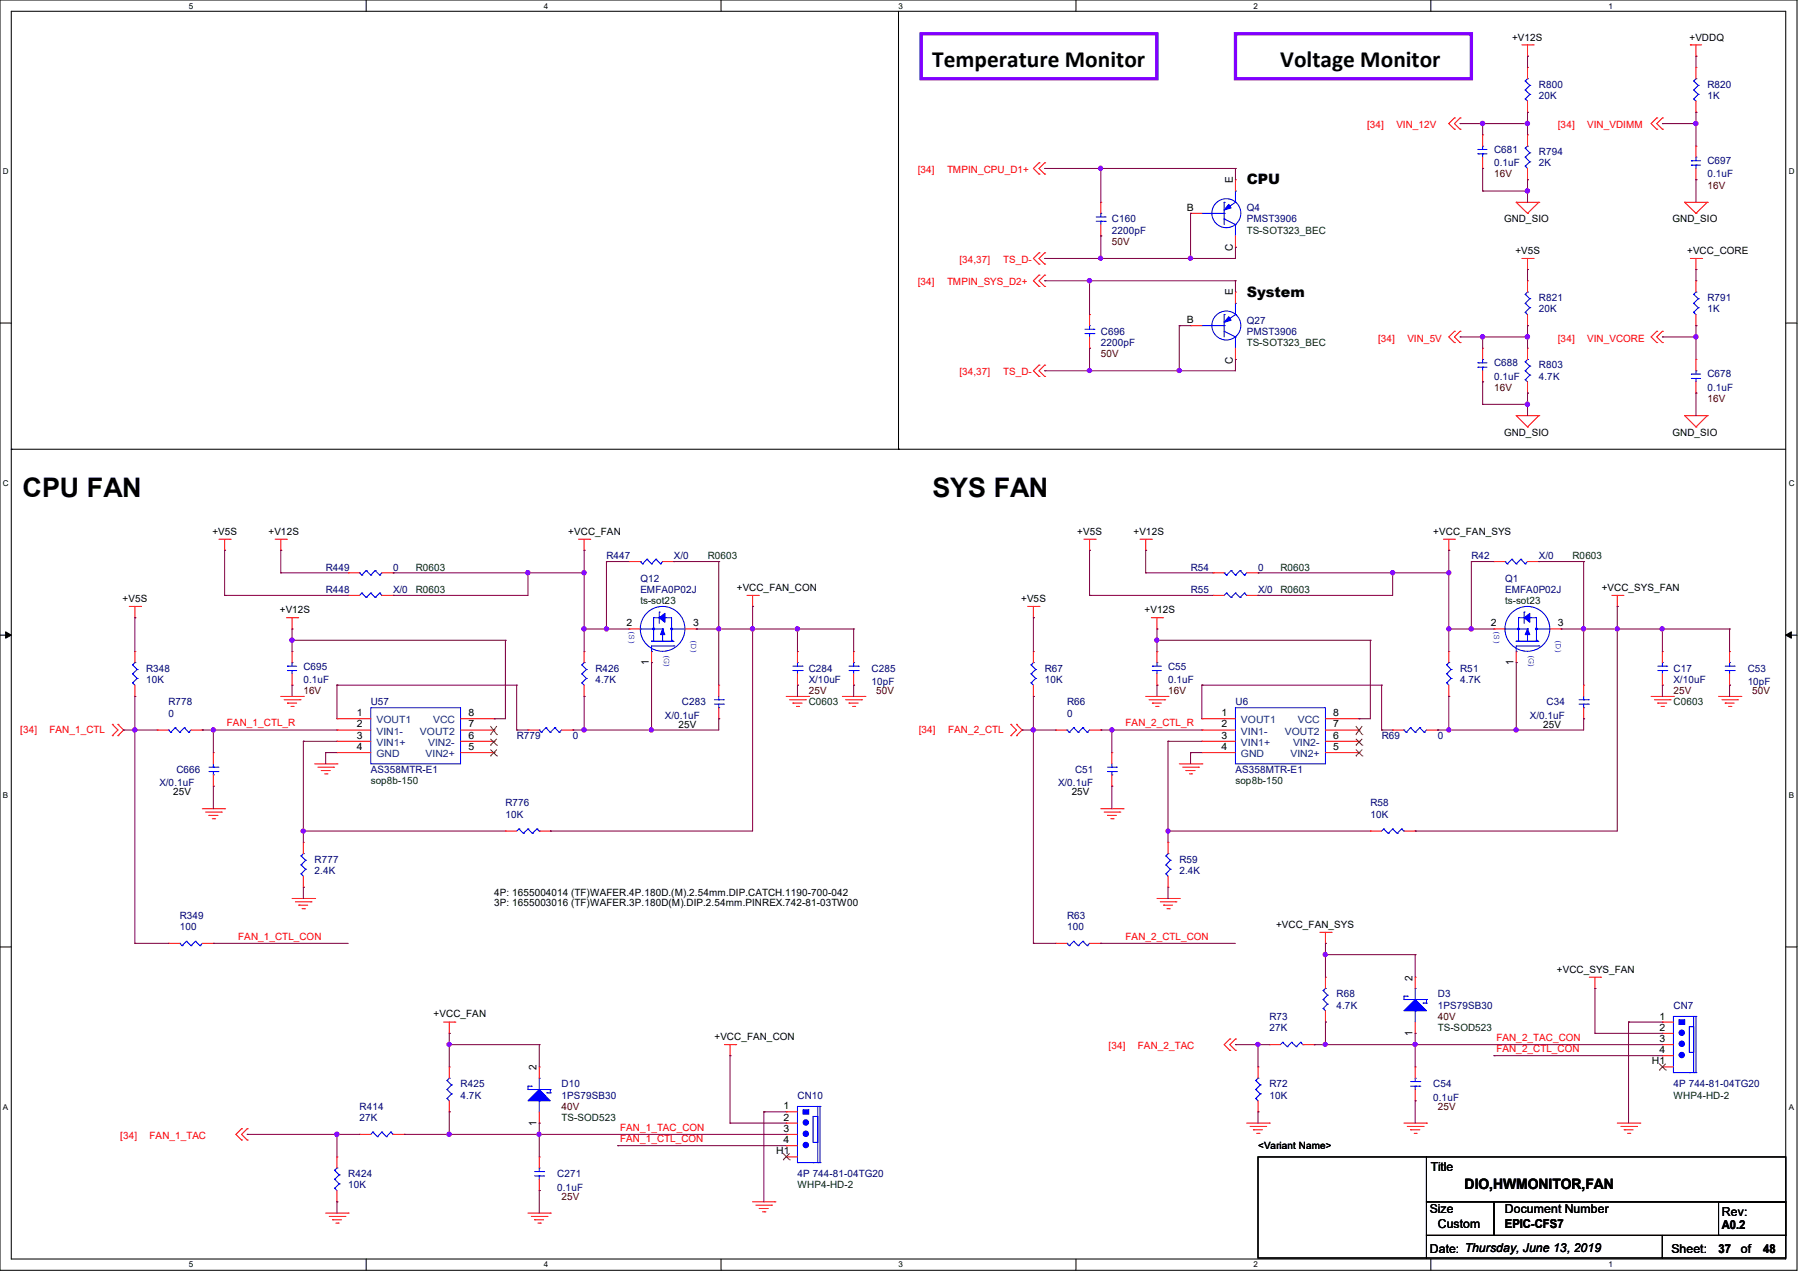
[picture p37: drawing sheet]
<svg xmlns="http://www.w3.org/2000/svg" width="297mm" height="210mm" viewBox="0 0 297 210" stroke-linecap="round" stroke-linejoin="round" font-family="sans-serif">
<defs><g id="words">
<g font-size="4.4">
<text x="3.7" y="82">CPU FAN</text>
<text x="153.9" y="82">SYS FAN</text>
</g>
<g font-size="3.9">
<text x="153.9" y="11.1">Temperature Monitor</text>
<text x="211.4" y="11.1">Voltage Monitor</text>
</g>
<g font-size="2.4">
<text x="205.8" y="30.4">CPU</text>
<text x="205.8" y="49">System</text>
<text x="241.8" y="196.3">DIO,HWMONITOR,FAN</text>
</g>
<g font-size="2">
<text x="236.2" y="193.3">Title</text>
<text x="236" y="200.3">Size</text>
<text x="237.4" y="202.7">Custom</text>
<text x="248.4" y="202.7">EPIC-CFS7</text>
<text x="248.5" y="200.3">Document Number</text>
<text x="284.3" y="202.9">A0.2</text>
<text x="284.3" y="200.7">Rev:</text>
<text x="236" y="206.8">Date: Thursday, June 13, 2019</text>
<text x="275.9" y="206.8">Sheet:</text>
<text x="283.7" y="206.8">37</text>
<text x="287.4" y="206.8">of</text>
<text x="291.1" y="206.8">48</text>
</g>
<g font-size="1.7">
<text x="249.6" y="6.7">+V12S</text>
<text x="278.9" y="6.7">+VDDQ</text>
<text x="195.9" y="34.8">B</text>
<text x="203.5" y="30.2" transform="rotate(-90 203.5 30.2)">E</text>
<text x="203.5" y="41.5" transform="rotate(-90 203.5 41.5)">C</text>
<text x="248.3" y="36.7">GND_SIO</text>
<text x="250.2" y="41.9">+V5S</text>
<text x="276.1" y="36.7">GND_SIO</text>
<text x="278.5" y="41.9">+VCC_CORE</text>
<text x="195.9" y="53.3">B</text>
<text x="203.5" y="48.8" transform="rotate(-90 203.5 48.8)">E</text>
<text x="203.5" y="60" transform="rotate(-90 203.5 60)">C</text>
<text x="248.3" y="72">GND_SIO</text>
<text x="276.1" y="72">GND_SIO</text>
<text x="35.1" y="88.3">+V5S</text>
<text x="44.3" y="88.3">+V12S</text>
<text x="93.8" y="88.3">+VCC_FAN</text>
<text x="177.9" y="88.3">+V5S</text>
<text x="187.1" y="88.3">+V12S</text>
<text x="236.6" y="88.3">+VCC_FAN_SYS</text>
<text x="20.2" y="99.4">+V5S</text>
<text x="46.2" y="101.3">+V12S</text>
<text x="121.6" y="97.5">+VCC_FAN_CON</text>
<text x="168.6" y="99.4">+V5S</text>
<text x="189" y="101.3">+V12S</text>
<text x="264.4" y="97.5">+VCC_SYS_FAN</text>
<text x="103.4" y="103.4">2</text>
<text x="114.4" y="103.4">3</text>
<text x="246.1" y="103.4">2</text>
<text x="257.2" y="103.4">3</text>
<text x="107.1" y="109.9" transform="rotate(-90 107.1 109.9)">1</text>
<text x="249.9" y="109.9" transform="rotate(-90 249.9 109.9)">1</text>
<text x="58.9" y="118.2">1</text>
<text x="77.3" y="118.2">8</text>
<text x="201.7" y="118.2">1</text>
<text x="220.1" y="118.2">8</text>
<text x="58.9" y="120.1">2</text>
<text x="58.9" y="122">3</text>
<text x="58.9" y="123.8">4</text>
<text x="77.3" y="123.8">5</text>
<text x="77.3" y="122">6</text>
<text x="77.3" y="120.1">7</text>
<text x="112" y="120.1">25V</text>
<text x="201.7" y="120.1">2</text>
<text x="201.7" y="122">3</text>
<text x="201.7" y="123.8">4</text>
<text x="220.1" y="123.8">5</text>
<text x="220.1" y="122">6</text>
<text x="220.1" y="120.1">7</text>
<text x="254.8" y="120.1">25V</text>
<text x="28.6" y="131.3">25V</text>
<text x="176.9" y="131.3">25V</text>
<text x="81.6" y="148">4P: 1655004014 (TF)WAFER.4P.180D.(M).2.54mm.DIP.CATCH.1190-700-042</text>
<text x="81.6" y="149.6">3P: 1655003016 (TF)WAFER.3P.180D(M).DIP.2.54mm.PINREX.742-81-03TW00</text>
<text x="210.7" y="153.2">+VCC_FAN_SYS</text>
<text x="233.2" y="161.9" transform="rotate(-90 233.2 161.9)">2</text>
<text x="257" y="160.6">+VCC_SYS_FAN</text>
<text x="71.6" y="168">+VCC_FAN</text>
<text x="118" y="171.7">+VCC_FAN_CON</text>
<text x="233.2" y="171" transform="rotate(-90 233.2 171)">1</text>
<text x="274" y="168.3">1</text>
<text x="274" y="170.2">2</text>
<text x="274" y="172">3</text>
<text x="274" y="173.9">4</text>
<text x="88.6" y="176.7" transform="rotate(-90 88.6 176.7)">2</text>
<text x="272.7" y="175.7">H1</text>
<text x="88.6" y="185.8" transform="rotate(-90 88.6 185.8)">1</text>
<text x="129.4" y="183.1">1</text>
<text x="129.4" y="185">2</text>
<text x="128.1" y="190.6">H1</text>
<text x="129.4" y="186.9">3</text>
<text x="129.4" y="188.7">4</text>
<text x="207.7" y="189.7">&lt;Variant Name&gt;</text>
</g>
<g font-size="1.7" fill="#000080">
<text x="254.1" y="14.5">R800</text>
<text x="254.1" y="16.3">20K</text>
<text x="281.9" y="14.5">R820</text>
<text x="281.9" y="16.3">1K</text>
<text x="246.7" y="25.2">C681</text>
<text x="246.7" y="27.4">0.1uF</text>
<text x="254.1" y="25.6">R794</text>
<text x="254.1" y="27.4">2K</text>
<text x="281.9" y="27.1">C697</text>
<text x="281.9" y="29.3">0.1uF</text>
<text x="205.8" y="34.9">Q4</text>
<text x="183.6" y="36.7">C160</text>
<text x="183.6" y="38.6">2200pF</text>
<text x="205.8" y="36.7">PMST3906</text>
<text x="205.8" y="53.4">Q27</text>
<text x="254.1" y="49.7">R821</text>
<text x="254.1" y="51.6">20K</text>
<text x="281.9" y="49.7">R791</text>
<text x="281.9" y="51.6">1K</text>
<text x="181.8" y="55.2">C696</text>
<text x="181.8" y="57.1">2200pF</text>
<text x="205.8" y="55.2">PMST3906</text>
<text x="246.7" y="60.5">C688</text>
<text x="246.7" y="62.7">0.1uF</text>
<text x="254.1" y="60.8">R803</text>
<text x="254.1" y="62.7">4.7K</text>
<text x="281.9" y="62.3">C678</text>
<text x="281.9" y="64.5">0.1uF</text>
<text x="53.8" y="94.2">R449</text>
<text x="64.9" y="94.2">0</text>
<text x="100.1" y="92.3">R447</text>
<text x="111.3" y="92.3">X/0</text>
<text x="196.6" y="94.2">R54</text>
<text x="207.7" y="94.2">0</text>
<text x="242.9" y="92.3">R42</text>
<text x="254.1" y="92.3">X/0</text>
<text x="53.8" y="97.9">R448</text>
<text x="64.9" y="97.9">X/0</text>
<text x="105.7" y="96.1">Q12</text>
<text x="105.7" y="97.9">EMFA0P02J</text>
<text x="196.6" y="97.9">R55</text>
<text x="207.7" y="97.9">X/0</text>
<text x="248.5" y="96.1">Q1</text>
<text x="248.5" y="97.9">EMFA0P02J</text>
<text x="24.1" y="110.9">R348</text>
<text x="24.1" y="112.7">10K</text>
<text x="50.1" y="110.5">C695</text>
<text x="50.1" y="112.7">0.1uF</text>
<text x="98.3" y="110.9">R426</text>
<text x="98.3" y="112.7">4.7K</text>
<text x="133.5" y="110.9">C284</text>
<text x="133.5" y="112.7">X/10uF</text>
<text x="143.9" y="110.9">C285</text>
<text x="143.9" y="113.1">10pF</text>
<text x="172.5" y="110.9">R67</text>
<text x="172.5" y="112.7">10K</text>
<text x="192.8" y="110.5">C55</text>
<text x="192.8" y="112.7">0.1uF</text>
<text x="241.1" y="110.9">R51</text>
<text x="241.1" y="112.7">4.7K</text>
<text x="276.3" y="110.9">C17</text>
<text x="276.3" y="112.7">X/10uF</text>
<text x="288.5" y="110.9">C53</text>
<text x="288.5" y="113.1">10pF</text>
<text x="27.8" y="116.5">R778</text>
<text x="27.8" y="118.3">0</text>
<text x="61.2" y="116.5">U57</text>
<text x="109.8" y="118.7">X/0.1uF</text>
<text x="112.6" y="116.5">C283</text>
<text x="176.2" y="116.5">R66</text>
<text x="176.2" y="118.3">0</text>
<text x="204" y="116.5">U6</text>
<text x="252.6" y="118.7">X/0.1uF</text>
<text x="255.3" y="116.5">C34</text>
<text x="85.3" y="122">R779</text>
<text x="94.6" y="122">0</text>
<text x="228.1" y="122">R69</text>
<text x="237.4" y="122">0</text>
<text x="26.3" y="129.8">X/0.1uF</text>
<text x="29.1" y="127.6">C666</text>
<text x="61.2" y="127.6">AS358MTR-E1</text>
<text x="174.7" y="129.8">X/0.1uF</text>
<text x="177.5" y="127.6">C51</text>
<text x="204" y="127.6">AS358MTR-E1</text>
<text x="83.4" y="133.1">R776</text>
<text x="83.4" y="135">10K</text>
<text x="226.2" y="133.1">R58</text>
<text x="226.2" y="135">10K</text>
<text x="51.9" y="142.4">R777</text>
<text x="194.7" y="142.4">R59</text>
<text x="51.9" y="144.3">2.4K</text>
<text x="194.7" y="144.3">2.4K</text>
<text x="29.7" y="151.7">R349</text>
<text x="29.7" y="153.5">100</text>
<text x="176.2" y="151.7">R63</text>
<text x="176.2" y="153.5">100</text>
<text x="220.7" y="164.7">R68</text>
<text x="220.7" y="166.5">4.7K</text>
<text x="237.4" y="164.7">D3</text>
<text x="237.4" y="166.5">1PS79SB30</text>
<text x="276.3" y="166.5">CN7</text>
<text x="209.6" y="168.4">R73</text>
<text x="209.6" y="170.2">27K</text>
<text x="76" y="179.5">R425</text>
<text x="92.7" y="179.5">D10</text>
<text x="209.6" y="179.5">R72</text>
<text x="236.6" y="179.5">C54</text>
<text x="276.3" y="179.5">4P 744-81-04TG20</text>
<text x="59.4" y="183.2">R414</text>
<text x="59.4" y="185">27K</text>
<text x="76" y="181.4">4.7K</text>
<text x="92.7" y="181.4">1PS79SB30</text>
<text x="131.7" y="181.4">CN10</text>
<text x="209.6" y="181.4">10K</text>
<text x="236.6" y="181.7">0.1uF</text>
<text x="57.5" y="194.3">R424</text>
<text x="57.5" y="196.2">10K</text>
<text x="92" y="194.3">C271</text>
<text x="92" y="196.6">0.1uF</text>
<text x="131.7" y="194.3">4P 744-81-04TG20</text>
</g>
<g font-size="1.7" fill="#f00">
<text x="225.7" y="21.1">[34]</text>
<text x="230.5" y="21.1">VIN_12V</text>
<text x="257.2" y="21.1">[34]</text>
<text x="262" y="21.1">VIN_VDIMM</text>
<text x="151.5" y="28.6">[34]</text>
<text x="156.4" y="28.6">TMPIN_CPU_D1+</text>
<text x="151.5" y="47.1">[34]</text>
<text x="156.4" y="47.1">TMPIN_SYS_D2+</text>
<text x="158.4" y="43.4">[34,37]</text>
<text x="165.6" y="43.4">TS_D-</text>
<text x="227.5" y="56.4">[34]</text>
<text x="232.3" y="56.4">VIN_5V</text>
<text x="257.2" y="56.4">[34]</text>
<text x="262" y="56.4">VIN_VCORE</text>
<text x="158.4" y="61.9">[34,37]</text>
<text x="165.6" y="61.9">TS_D-</text>
<text x="37.5" y="119.9">FAN_1_CTL_R</text>
<text x="185.8" y="119.9">FAN_2_CTL_R</text>
<text x="3.3" y="121.1">[34]</text>
<text x="8.2" y="121.1">FAN_1_CTL</text>
<text x="151.7" y="121.1">[34]</text>
<text x="156.5" y="121.1">FAN_2_CTL</text>
<text x="39.3" y="155.2">FAN_1_CTL_CON</text>
<text x="185.8" y="155.2">FAN_2_CTL_CON</text>
<text x="183" y="173.2">[34]</text>
<text x="187.8" y="173.2">FAN_2_TAC</text>
<text x="247" y="171.9">FAN_2_TAC_CON</text>
<text x="247" y="173.7">FAN_2_CTL_CON</text>
<text x="19.9" y="188">[34]</text>
<text x="24.7" y="188">FAN_1_TAC</text>
<text x="102.4" y="186.7">FAN_1_TAC_CON</text>
<text x="102.4" y="188.6">FAN_1_CTL_CON</text>
</g>
<g font-size="1.7" fill="#400000">
<text x="246.7" y="29.3">16V</text>
<text x="281.9" y="31.2">16V</text>
<text x="183.6" y="40.4">50V</text>
<text x="181.8" y="59">50V</text>
<text x="246.7" y="64.5">16V</text>
<text x="281.9" y="66.4">16V</text>
<text x="50.1" y="114.6">16V</text>
<text x="133.5" y="114.6">25V</text>
<text x="144.7" y="114.6">50V</text>
<text x="192.8" y="114.6">16V</text>
<text x="276.3" y="114.6">25V</text>
<text x="289.3" y="114.6">50V</text>
<text x="237.4" y="168.4">40V</text>
<text x="92.7" y="183.2">40V</text>
<text x="237.4" y="183.2">25V</text>
<text x="92.7" y="198">25V</text>
</g>
<g font-size="1.7" fill="#004000">
<text x="205.8" y="38.6">TS-SOT323_BEC</text>
<text x="205.8" y="57.1">TS-SOT323_BEC</text>
<text x="68.6" y="94.2">R0603</text>
<text x="116.9" y="92.3">R0603</text>
<text x="211.4" y="94.2">R0603</text>
<text x="259.6" y="92.3">R0603</text>
<text x="68.6" y="97.9">R0603</text>
<text x="105.7" y="99.8">ts-sot23</text>
<text x="211.4" y="97.9">R0603</text>
<text x="248.5" y="99.8">ts-sot23</text>
<text x="133.5" y="116.5">C0603</text>
<text x="276.3" y="116.5">C0603</text>
<text x="61.2" y="129.4">sop8b-150</text>
<text x="204" y="129.4">sop8b-150</text>
<text x="237.4" y="170.2">TS-SOD523</text>
<text x="92.7" y="185">TS-SOD523</text>
<text x="276.3" y="181.4">WHP4-HD-2</text>
<text x="131.7" y="196.2">WHP4-HD-2</text>
</g>
<g font-size="1.7" fill="#004080">
<text x="62.1" y="119.4">VOUT1</text>
<text x="71.5" y="119.4">VCC</text>
<text x="204.9" y="119.4">VOUT1</text>
<text x="214.3" y="119.4">VCC</text>
<text x="62.1" y="121.3">VIN1-</text>
<text x="62.1" y="123.1">VIN1+</text>
<text x="62.1" y="125">GND</text>
<text x="69.3" y="121.3">VOUT2</text>
<text x="70.3" y="125">VIN2+</text>
<text x="70.7" y="123.1">VIN2-</text>
<text x="204.9" y="121.3">VIN1-</text>
<text x="204.9" y="123.1">VIN1+</text>
<text x="204.9" y="125">GND</text>
<text x="212.1" y="121.3">VOUT2</text>
<text x="213" y="125">VIN2+</text>
<text x="213.5" y="123.1">VIN2-</text>
</g>
<g font-size="1.5" fill="#00f">
<text x="103.9" y="103.8" transform="rotate(90 103.9 103.8)">(S)</text>
<text x="109.6" y="107.7" transform="rotate(90 109.6 107.7)">(G)</text>
<text x="114.1" y="105.3" transform="rotate(90 114.1 105.3)">(D)</text>
<text x="246.7" y="103.8" transform="rotate(90 246.7 103.8)">(S)</text>
<text x="252.4" y="107.7" transform="rotate(90 252.4 107.7)">(G)</text>
<text x="256.9" y="105.3" transform="rotate(90 256.9 105.3)">(D)</text>
</g>
<g font-size="1.3">
<text x="31.2" y="1.4">5</text>
<text x="89.8" y="1.4">4</text>
<text x="148.4" y="1.4">3</text>
<text x="207" y="1.4">2</text>
<text x="265.5" y="1.4">1</text>
<text x=".5" y="28.8">D</text>
<text x="295.3" y="28.8">D</text>
<text x=".5" y="80.3">C</text>
<text x="295.3" y="80.3">C</text>
<text x=".5" y="131.8">B</text>
<text x="295.3" y="131.8">B</text>
<text x=".5" y="183.3">A</text>
<text x="295.3" y="183.3">A</text>
<text x="31.2" y="209.3">5</text>
<text x="89.8" y="209.3">4</text>
<text x="148.4" y="209.3">3</text>
<text x="207" y="209.3">2</text>
<text x="265.5" y="209.3">1</text>
</g>
</g></defs>
<path d="M0 0h296.7v209.7h-296.7zM1.9 1.9h292.9v206h-292.9z" fill="none" stroke="#000" stroke-width=".17"/>
<g fill="#fff">
<path d="M31.2 .2h.7v1.5h-.7z"/>
<path d="M31.2 208.1h.7v1.4h-.7z"/>
</g>
<path d="M60.5 0v1.9M60.5 207.9v1.8" fill="none" stroke="#000" stroke-width=".17"/>
<g fill="#fff">
<path d="M89.7 .2h.8v1.5h-.8z"/>
<path d="M89.7 208.1h.8v1.4h-.8z"/>
</g>
<path d="M119 0v1.9M119 207.9v1.8" fill="none" stroke="#000" stroke-width=".17"/>
<g fill="#fff">
<path d="M148.3 .2h.8v1.5h-.8z"/>
<path d="M148.3 208.1h.8v1.4h-.8z"/>
</g>
<path d="M177.6 0v1.9M177.6 207.9v1.8" fill="none" stroke="#000" stroke-width=".17"/>
<g fill="#fff">
<path d="M206.9 .2h.7v1.5h-.7z"/>
<path d="M206.9 208.1h.7v1.4h-.7z"/>
</g>
<path d="M236.2 0v1.9M236.2 207.9v1.8" fill="none" stroke="#000" stroke-width=".17"/>
<g fill="#fff">
<path d="M265.5 .2h.7v1.5h-.7z"/>
<path d="M265.5 208.1h.7v1.4h-.7z"/>
<path d="M.5 27.6h.9v1.5h-.9z"/>
<path d="M295.3 27.6h.9v1.5h-.9z"/>
<path d="M.5 79.1h.9v1.5h-.9z"/>
<path d="M295.3 79.1h.9v1.5h-.9z"/>
</g>
<path d="M0 53.3h1.9M294.8 53.3h1.9" fill="none" stroke="#000" stroke-width=".17"/>
<g fill="#fff">
<path d="M.5 130.6h.8v1.5h-.8z"/>
<path d="M295.3 130.6h.8v1.5h-.8z"/>
</g>
<path d="M0 104.9h1.9M294.8 104.9h1.9" fill="none" stroke="#000" stroke-width=".17"/>
<path d="M.9 104.3l1 .6-1 .5zM294.8 104.9l.9-.6v1.1z" fill="#000" stroke="#000" stroke-width=".17"/>
<g fill="#fff">
<path d="M.5 182.1h.8v1.5h-.8z"/>
<path d="M295.3 182.1h.8v1.5h-.8z"/>
</g>
<g fill="none" stroke="#000" stroke-width=".17">
<path d="M148.3 1.9v72.3M1.9 74.2h.1M1.9 74.2h292.9M148.3 74.2h.1M0 156.3h1.9M294.8 156.3h1.9M207.7 191h27.8v16.7h-27.8zM235.5 198.4h11.1v5.6h-11.1zM235.5 191h59.3v7.4h-59.3zM246.6 198.4h48.2v5.6h-48.2zM283.7 198.4h11.1v5.6h-11.1zM235.5 204h38.9v3.7h-38.9z"/>
<path d="M274.4 204h20.4v3.7h-20.4z"/>
</g>
<path d="M152.1 5.6h38.9v7.4h-38.9zM204 5.6h38.9v7.4h-38.9z" fill="none" stroke="#8000ff" stroke-width=".55"/>
<g fill="none" stroke="#f00" stroke-width=".17">
<path d="M240.1 19.5h.1M240.1 19.5l-.9 .9 .9 .9M241 19.5h.1M241 19.5l-.9 .9 .9 .9M251.2 7.4h1.9M252.2 9.3h.1M252.2 18.5h.1M252.2 11.1h.1M252.2 7.4v1.9M252.2 11.1v1.9M252.2 16.7v1.8M253.1 7.4h.1"/>
<path d="M273.5 19.5h.1M273.5 19.5l-.9 .9 .9 .9M274.4 19.5h.1M274.4 19.5l-.9 .9 .9 .9M279.1 7.4h.1M279.1 7.4h1.8M280 9.3h.1M280 18.5h.1M280 11.1h.1M280 7.4v1.9M280 11.1v1.9M280 16.7v1.8"/>
<path d="M171.5 26.9h.1M171.5 28.7h.1M171.5 26.9l-.9 .9 .9 .9M172.5 26.9h.1M172.5 28.7h.1M172.5 26.9l-1 .9 1 .9M181.7 38.9h.1M181.7 33.4h.1M181.7 33.4v1.8M181.7 37.1v1.8M196.6 35.2h.1M196.6 35.2h1.8"/>
<path d="M204 29.7h.1M204 29.7v1.8M204 38.9v1.9M240.1 21.3h.1M241 21.3h.1M244.8 27.8h.1M244.8 22.3h.1M244.8 22.3v1.8M244.8 26v1.8M250.3 33.4h.1M250.3 33.4h3.7M250.3 33.4l1.9 1.8"/>
<path d="M252.2 35.2h.1M252.2 29.7h.1M252.2 22.3h.1M252.2 22.3v1.8M252.2 27.8v1.9M254 33.4h.1M254 33.4l-1.8 1.8M273.5 21.3h.1M274.4 21.3h.1M278.1 33.4h.1M278.1 33.4h3.8M278.1 33.4l1.9 1.8"/>
<path d="M280 35.2h.1M280 29.7h.1M280 24.1h.1M280 24.1v1.9M280 27.8v1.9M281.9 33.4h.1M281.9 33.4l-1.9 1.8M171.5 45.4h.1M171.5 47.3h.1M171.5 41.7h.1M171.5 43.6h.1M171.5 45.4l-.9 1 .9 .9"/>
<path d="M171.5 41.7l-.9 1 .9 .9M172.5 45.4h.1M172.5 47.3h.1M172.5 41.7h.1M172.5 43.6h.1M172.5 45.4l-1 1 1 .9M172.5 41.7l-1 1 1 .9M179.9 57.5h.1M179.9 51.9h.1M179.9 51.9v1.9M179.9 55.6v1.9M196.6 53.8h.1"/>
<path d="M196.6 53.8h1.8M204 59.4h.1M204 48.2h.1M204 40.8h.1M204 48.2v1.9M204 57.5v1.9M240.1 54.7h.1M240.1 56.6h.1M240.1 54.7l-.9 .9 .9 1M241 54.7h.1M241 56.6h.1M241 54.7l-.9 .9 .9 1"/>
<path d="M244.8 57.5h.1M244.8 57.5v1.9M251.2 42.7h1.9M252.2 44.5h.1M252.2 53.8h.1M252.2 46.4h.1M252.2 57.5h.1M252.2 42.7v1.8M252.2 46.4v1.8M252.2 51.9v1.9M252.2 57.5v1.9M253.1 42.7h.1"/>
<path d="M273.5 54.7h.1M273.5 56.6h.1M273.5 54.7l-.9 .9 .9 1M274.4 54.7h.1M274.4 56.6h.1M274.4 54.7l-.9 .9 .9 1M279.1 42.7h1.8M280 44.5h.1M280 53.8h.1M280 46.4h.1M280 59.4h.1M280 42.7v1.8"/>
<path d="M280 46.4v1.8M280 51.9v1.9M280 59.4v1.8M280.9 42.7h.1M171.5 60.3h.1M171.5 62.1h.1M171.5 60.3l-.9 .9 .9 .9M172.5 60.3h.1M172.5 62.1h.1M172.5 60.3l-1 .9 1 .9M244.8 63h.1M244.8 61.2v1.8"/>
<path d="M250.3 68.6h.1M250.3 68.6h3.7M250.3 68.6l1.9 1.9M252.2 70.5h.1M252.2 64.9h.1M252.2 63v1.9M254 68.6h.1M254 68.6l-1.8 1.9M278.1 68.6h.1M278.1 68.6h3.8M278.1 68.6l1.9 1.9M280 70.5h.1"/>
<path d="M280 64.9h.1M280 63v1.9M281.9 68.6h.1M281.9 68.6l-1.9 1.9M36.2 89h1.8M37.1 90.8h.1M37.1 89v1.8M38 89h.1M45.4 89h1.9M46.4 90.8h.1M46.4 89v1.8M47.3 89h.1"/>
<path d="M57.5 98.3h.1M57.5 94.6h.1M57.5 98.3h1.9M57.5 94.6h1.9M63 98.3h1.9M63 94.6h1.9M64.9 98.3h.1M64.9 94.6h.1M95.5 89h1.9M96.4 90.8h.1M96.4 89v1.8M97.4 89h.1"/>
<path d="M103.8 92.7h.1M103.8 92.7h1.9M109.4 92.7h1.9M111.3 92.7h.1M123.3 98.3h1.9M124.2 98.3v1.8M125.2 98.3h.1M178.9 89h1.9M179.9 90.8h.1M179.9 89v1.8M180.8 89h.1M188.2 89h1.9"/>
<path d="M189.1 90.8h.1M189.1 89v1.8M190.1 89h.1M200.3 98.3h.1M200.3 94.6h.1M200.3 98.3h1.8M200.3 94.6h1.8M205.8 98.3h1.9M205.8 94.6h1.9M207.7 98.3h.1M207.7 94.6h.1M238.3 89h1.8"/>
<path d="M239.2 90.8h.1M239.2 89v1.8M240.1 89h.1M246.6 92.7h.1M246.6 92.7h1.9M252.2 92.7h1.8M254 92.7h.1M266.1 98.3h1.8M267 98.3v1.8M267.9 98.3h.1M18.5 119.6h.1M18.5 119.6l1 .9-1 1"/>
<path d="M19.5 119.6h.1M19.5 119.6l.9 .9-.9 1M21.3 100.1h1.9M22.3 102h.1M22.3 115h.1M22.3 107.6h.1M22.3 100.1v1.9M22.3 107.6v1.8M22.3 113.1v1.9M23.2 100.1h.1M46.4 115h3.7M46.9 115.5h2.6"/>
<path d="M47.3 102h1.8M47.5 116.1h.1M47.5 116.1h1.5M48 116.6h.4M48.2 103.8h.1M48.2 113.1h.1M48.2 107.6h.1M48.2 102v1.8M48.2 107.6v1.8M48.2 111.3v1.8M48.4 116.6h.1M49.1 102h.1"/>
<path d="M49.5 115.5h.1M50.1 115h.1M55.6 118.7h.1M55.6 118.7h5.6M76 118.7h5.6M81.6 118.7h.1M96.4 115h.1M96.4 107.6h.1M96.4 107.6v1.8M96.4 113.1v1.9M103.8 103.8h.1M103.8 103.8h1.9"/>
<path d="M107.6 109.4h.1M107.6 107.6v1.8M113.1 103.8h1.9M115 103.8h.1M118.7 113.1h.1M118.7 118.7h.1M118.7 113.1v1.9M118.7 116.8v1.9M124.2 100.1h.1M129.8 115h3.7M130.3 115.5h2.7M130.9 116.1h.1"/>
<path d="M130.9 116.1h1.5M131.5 116.6h.3M131.7 113.1h.1M131.7 107.6h.1M131.7 107.6v1.8M131.7 111.3v1.8M131.8 116.6h.1M133 115.5h.1M133.5 115h.1M139.1 115h3.7M139.6 115.5h2.6M140.2 116.1h.1"/>
<path d="M140.2 116.1h1.5M140.8 116.6h.3M140.9 113.1h.1M140.9 107.6h.1M140.9 107.6v1.8M140.9 111.3v1.8M141.1 116.6h.1M142.2 115.5h.1M142.8 115h.1M166.9 119.6h.1M166.9 119.6l.9 .9-.9 1M167.8 119.6h.1"/>
<path d="M167.8 119.6l.9 .9-.9 1M169.7 100.1h1.8M170.6 102h.1M170.6 115h.1M170.6 107.6h.1M170.6 100.1v1.9M170.6 107.6v1.8M170.6 113.1v1.9M171.5 100.1h.1M189.1 115h3.7M189.7 115.5h2.6M190.1 102h1.8"/>
<path d="M190.2 116.1h.1M190.2 116.1h1.5M190.8 116.6h.4M191 103.8h.1M191 113.1h.1M191 107.6h.1M191 102v1.8M191 107.6v1.8M191 111.3v1.8M191.2 116.6h.1M191.9 102h.1M192.3 115.5h.1"/>
<path d="M192.8 115h.1M198.4 118.7h.1M198.4 118.7h5.6M218.8 118.7h5.6M224.4 118.7h.1M239.2 115h.1M239.2 107.6h.1M239.2 107.6v1.8M239.2 113.1v1.9M246.6 103.8h.1M246.6 103.8h1.9M250.3 109.4h.1"/>
<path d="M250.3 107.6v1.8M255.9 103.8h1.8M257.7 103.8h.1M261.5 113.1h.1M261.5 118.7h.1M261.5 113.1v1.9M261.5 116.8v1.9M267 100.1h.1M272.6 115h3.7M273.1 115.5h2.6M273.7 116.1h.1M273.7 116.1h1.5"/>
<path d="M274.2 116.6h.4M274.4 113.1h.1M274.4 107.6h.1M274.4 107.6v1.8M274.4 111.3v1.8M274.6 116.6h.1M275.7 115.5h.1M276.3 115h.1M283.7 115h3.7M284.3 115.5h2.6M284.8 116.1h.1M284.8 116.1h1.5"/>
<path d="M285.4 116.6h.3M285.5 113.1h.1M285.5 107.6h.1M285.5 107.6v1.8M285.5 111.3v1.8M285.7 116.6h.1M286.9 115.5h.1M287.4 115h.1M18.5 121.5h.1M19.5 121.5h.1M26 120.5h.1M26 120.5h1.8"/>
<path d="M31.5 120.5h1.9M33.4 120.5h.1M33.4 133.5h3.7M34 134.1h2.5M34.5 134.6h.1M34.5 134.6h1.5M35.1 135.2h.3M35.2 124.2h.1M35.2 129.8h.1M35.2 124.2v1.9M35.2 127.9v1.9M35.4 135.2h.1"/>
<path d="M36.5 134.1h.1M37.1 133.5h.1M50.1 139.1h.1M50.1 139.1v1.8M51.9 126.1h3.7M52.5 126.7h2.6M53 127.2h.1M53 127.2h1.5M53.6 127.8h.4M54 127.8h.1M55.1 126.7h.1M55.6 126.1h.1"/>
<path d="M55.6 120.5h.1M55.6 122.4h.1M55.6 124.2h.1M55.6 120.5h5.6M55.6 122.4h5.6M55.6 124.2h5.6M76 120.5h5.6M76 122.4h5.6M76 124.2h5.6M81.6 124.2h.1M81.6 122.4h.1M81.6 120.5h.1"/>
<path d="M83.4 137.2h.1M83.4 137.2h1.9M87.2 120.5h.1M87.2 120.5h1.8M89 137.2h1.8M90.8 137.2h.1M92.7 120.5h1.9M94.6 120.5h.1M166.9 121.5h.1M167.8 121.5h.1M174.3 120.5h.1M174.3 120.5h1.8"/>
<path d="M179.9 120.5h1.8M181.7 120.5h.1M181.7 133.5h3.7M182.3 134.1h2.6M182.8 134.6h.1M182.8 134.6h1.5M183.4 135.2h.4M183.6 124.2h.1M183.6 129.8h.1M183.6 124.2v1.9M183.6 127.9v1.9M183.8 135.2h.1"/>
<path d="M184.9 134.1h.1M185.4 133.5h.1M192.8 139.1h.1M192.8 139.1v1.8M194.7 126.1h3.7M195.2 126.7h2.7M195.8 127.2h.1M195.8 127.2h1.5M196.4 127.8h.3M196.7 127.8h.1M197.9 126.7h.1M198.4 126.1h.1"/>
<path d="M198.4 120.5h.1M198.4 122.4h.1M198.4 124.2h.1M198.4 120.5h5.6M198.4 122.4h5.6M198.4 124.2h5.6M218.8 120.5h5.6M218.8 122.4h5.6M218.8 124.2h5.6M224.4 124.2h.1M224.4 122.4h.1M224.4 120.5h.1"/>
<path d="M226.2 137.2h.1M226.2 137.2h1.9M229.9 120.5h.1M229.9 120.5h1.9M231.8 137.2h1.8M233.6 137.2h.1M235.5 120.5h1.9M237.4 120.5h.1M27.8 155.7h.1M27.8 155.7h1.9M33.4 155.7h1.8M35.2 155.7h.1"/>
<path d="M48.2 148.3h3.7M48.8 148.9h2.6M49.3 149.4h.1M49.3 149.4h1.5M49.9 150h.3M50.1 146.5h.1M50.1 144.7v1.8M50.2 150h.1M51.4 148.9h.1M51.9 148.3h.1M174.3 155.7h.1M174.3 155.7h1.8"/>
<path d="M179.9 155.7h1.8M181.7 155.7h.1M191 148.3h3.7M191.6 148.9h2.5M192.1 149.4h.1M192.1 149.4h1.5M192.7 150h.3M192.8 146.5h.1M192.8 144.7v1.8M193 150h.1M194.1 148.9h.1M194.7 148.3h.1"/>
<path d="M217.9 153.9h1.9M218.8 155.7h.1M218.8 153.9v1.8M219.8 153.9h.1M73.2 168.7h1.9M74.2 170.6h.1M74.2 176.1h.1M74.2 168.7v1.9M74.2 176.1v1.9M75.1 168.7h.1M89 176.1h.1M89 176.1v1.9"/>
<path d="M119.6 172.5h1.9M120.5 174.3h.1M120.5 172.5v1.8M121.5 172.5h.1M203 171.5h.1M203 173.4h.1M203 171.5l-.9 1 .9 .9M204 171.5h.1M204 173.4h.1M204 171.5l-1 1 1 .9M207.7 176.1h.1M207.7 176.1v1.9"/>
<path d="M209.5 172.5h.1M209.5 172.5h1.9M215.1 172.5h1.9M217 172.5h.1M218.8 168.7h.1M218.8 161.3h.1M218.8 161.3v1.9M218.8 166.9v1.8M233.6 161.3h.1M233.6 170.6h.1M233.6 176.1h.1M233.6 161.3v1.9"/>
<path d="M233.6 168.7v1.9M233.6 176.1v1.9M233.6 179.9v1.8M262.4 161.3h1.8M263.3 163.2h.1M263.3 161.3v1.9M264.2 161.3h.1M274.4 168.7h.1M274.4 170.6h.1M274.4 172.5h.1M274.4 174.3h.1M274.4 176.1h.1"/>
<path d="M274.4 168.7h1.9M274.4 172.5h1.9M274.4 170.6h1.9M274.4 174.3h1.9M274.4 176.1h1.9M39.9 186.4h.1M39.9 188.2h.1M39.9 186.4l-1 .9 1 .9M40.8 186.4h.1M40.8 188.2h.1M40.8 186.4l-.9 .9 .9 .9M55.6 198.4h.1"/>
<path d="M55.6 191h.1M55.6 191v1.8M55.6 196.6v1.8M59.4 187.3h.1M59.4 187.3h1.8M64.9 187.3h1.9M66.8 187.3h.1M74.2 183.6h.1M74.2 181.7v1.9M89 196.6h.1M89 191h.1M89 185.4h.1"/>
<path d="M89 183.6v1.8M89 191v1.8M89 194.7v1.9M124.2 198.4h3.7M124.8 199h2.6M125.3 199.5h.1M125.3 199.5h1.5M127.4 199h.1M127.9 198.4h.1M129.8 183.6h.1M129.8 185.4h.1M129.8 187.3h.1"/>
<path d="M129.8 189.1h.1M129.8 191h.1M129.8 185.4h1.9M129.8 187.3h1.9M129.8 183.6h1.9M129.8 189.1h1.9M129.8 191h1.9M205.8 185.4h3.7M206.4 186h2.6M206.9 186.5h.1M206.9 186.5h1.5M207.5 187.1h.4"/>
<path d="M207.7 183.6h.1M207.7 181.7v1.9M207.9 187.1h.1M209 186h.1M209.5 185.4h.1M231.8 185.4h3.7M232.3 186h2.6M232.9 186.5h.1M232.9 186.5h1.5M233.5 187.1h.3M233.6 181.7h.1M233.8 187.1h.1"/>
<path d="M234.9 186h.1M235.5 185.4h.1M267 185.4h3.7M267.6 186h2.6M268.1 186.5h.1M268.1 186.5h1.5M268.7 187.1h.4M269.1 187.1h.1M270.2 186h.1M270.7 185.4h.1M53.8 200.3h3.7M54.4 200.8h2.5"/>
<path d="M54.9 201.4h.1M54.9 201.4h1.5M55.5 201.9h.3M55.8 201.9h.1M56.9 200.8h.1M57.5 200.3h.1M87.2 200.3h3.6M87.7 200.8h2.6M88.3 201.4h.1M88.3 201.4h1.4M88.8 201.9h.4M89.2 201.9h.1"/>
<path d="M90.3 200.8h.1M90.8 200.3h.1M125.9 200.1h.4M126.3 200.1h.1"/>
</g>
<g fill="none" stroke="#00f" stroke-width=".17">
<path d="M251.8 13.4h.1M251.8 16.3h.1M251.8 14.9h.1M251.8 13.4l.8 .7M251.8 16.3l.4 .4M251.8 14.9l.8 .7M252.2 13h.1M252.2 13l-.4 .4M252.6 15.6h.1M252.6 14.1h.1M252.6 15.6l-.8 .7M252.6 14.1l-.8 .8"/>
<path d="M279.6 13.4h.1M279.6 16.3h.1M279.6 14.9h.1M279.6 13.4l.8 .7M279.6 16.3l.4 .4M279.6 14.9l.8 .7M280 13h.1M280 13l-.4 .4M280.4 15.6h.1M280.4 14.1h.1M280.4 15.6l-.8 .7M280.4 14.1l-.8 .8"/>
<path d="M181 35.8h1.5M181 36.5h1.5M181.7 35.2h.1M181.7 36.5h.1M181.7 35.2v.6M181.7 36.5v.6M182.5 35.8h.1M182.5 36.5h.1M198.4 35.2h3.7M202.1 35.2h.1M202.1 33.4h.1M202.1 36.2h.1"/>
<path d="M202.1 33.4v3.7M202.1 36.2l1.9 .9M204 37.1h.1M204 33.4h.1M204 31.5h.1M204 31.5v1.9M204 37.1v1.8M204 33.4l-1.9 1.3M244 24.7h.1M244 25.4h.1M244 24.7h1.5M244 25.4h1.5"/>
<path d="M244.8 24.1h.1M244.8 25.4h.1M244.8 24.1v.6M244.8 25.4v.6M251.8 24.5h.1M251.8 27.4h.1M251.8 26h.1M251.8 24.5l.8 .7M251.8 27.4l.4 .4M251.8 26l.8 .7M252.2 24.1h.1M252.2 24.1l-.4 .4"/>
<path d="M252.6 26.7h.1M252.6 25.2h.1M252.6 26.7l-.8 .7M252.6 25.2l-.8 .8M279.2 26.5h.1M279.2 27.3h.1M279.2 26.5h1.6M279.2 27.3h1.6M280 26h.1M280 27.3h.1M280 26v.5M280 27.3v.5"/>
<path d="M179.1 54.4h1.5M179.1 55.1h1.5M179.9 53.8h.1M179.9 55.1h.1M179.9 53.8v.6M179.9 55.1v.5M180.6 54.4h.1M180.6 55.1h.1M198.4 53.8h3.7M202.1 53.8h.1M202.1 51.9h.1M202.1 54.7h.1"/>
<path d="M202.1 51.9v3.7M202.1 54.7l1.9 .9M204 55.6h.1M204 51.9h.1M204 50.1h.1M204 50.1v1.8M204 55.6v1.9M204 51.9l-1.9 1.3M244 59.9h.1M244 59.9h1.5M244.8 59.4h.1M244.8 59.4v.5"/>
<path d="M251.8 48.6h.1M251.8 51.6h.1M251.8 50.1h.1M251.8 59.7h.1M251.8 48.6l.8 .7M251.8 51.6l.4 .3M251.8 50.1l.8 .7M251.8 59.7l.8 .8M252.2 48.2h.1M252.2 59.4h.1M252.2 48.2l-.4 .4M252.2 59.4l-.4 .3"/>
<path d="M252.6 50.8h.1M252.6 49.3h.1M252.6 50.8l-.8 .8M252.6 49.3l-.8 .8M279.6 48.6h.1M279.6 51.6h.1M279.6 50.1h.1M279.6 48.6l.8 .7M279.6 51.6l.4 .3M279.6 50.1l.8 .7M280 48.2h.1M280 48.2l-.4 .4"/>
<path d="M280.4 50.8h.1M280.4 49.3h.1M280.4 50.8l-.8 .8M280.4 49.3l-.8 .8M244 60.6h.1M244 60.6h1.5M244.8 60.6h.1M244.8 60.6v.6M251.8 62.7h.1M251.8 61.2h.1M251.8 62.7l.4 .3M251.8 61.2l.8 .7"/>
<path d="M252.6 61.9h.1M252.6 60.5h.1M252.6 61.9l-.8 .8M252.6 60.5l-.8 .7M279.2 61.8h.1M279.2 62.5h.1M279.2 61.8h1.6M279.2 62.5h1.6M280 61.2h.1M280 62.5h.1M280 61.2v.6M280 62.5v.5"/>
<path d="M59.4 94.6h.1M59.4 94.6l.3 .4M59.7 97.9h.1M59.7 95h.1M59.7 97.9l-.3 .4M59.7 97.9l.8 .7M60.5 98.6h.1M60.5 94.2h.1M60.5 94.2l-.8 .8M60.5 94.2l.7 .8M61.2 97.9h.1M61.2 95h.1"/>
<path d="M61.2 97.9l-.7 .7M61.2 97.9l.7 .7M61.9 98.6h.1M61.9 94.2h.1M61.9 94.2l.8 .8M61.9 94.2l-.7 .8M62.7 97.9h.1M62.7 95h.1M62.7 97.9l-.8 .7M62.7 97.9l.3 .4M63 98.3h.1M63 94.6l-.3 .4"/>
<path d="M105.7 92.7h.1M105.7 92.7l.4 .4M106.1 93.1h.1M106.8 92.3h.1M106.8 92.3l-.7 .8M106.8 92.3l.8 .8M107.6 93.1h.1M108.3 92.3h.1M108.3 92.3l.8 .8M108.3 92.3l-.7 .8M109.1 93.1h.1M109.4 92.7l-.3 .4"/>
<path d="M202.1 94.6h.1M202.1 94.6l.4 .4M202.5 97.9h.1M202.5 95h.1M202.5 97.9l-.4 .4M202.5 97.9l.7 .7M203.2 98.6h.1M203.2 94.2h.1M203.2 94.2l-.7 .8M203.2 94.2l.8 .8M204 97.9h.1M204 95h.1"/>
<path d="M204 97.9l-.8 .7M204 97.9l.7 .7M204.7 98.6h.1M204.7 94.2h.1M204.7 94.2l.7 .8M204.7 94.2l-.7 .8M205.4 97.9h.1M205.4 95h.1M205.4 97.9l-.7 .7M205.4 97.9l.4 .4M205.8 98.3h.1M205.8 94.6l-.4 .4"/>
<path d="M248.5 92.7h.1M248.5 92.7l.3 .4M248.8 93.1h.1M249.6 92.3h.1M249.6 92.3l-.8 .8M249.6 92.3l.7 .8M250.3 93.1h.1M251.1 92.3h.1M251.1 92.3l.7 .8M251.1 92.3l-.8 .8M251.8 93.1h.1M252.2 92.7l-.4 .4"/>
<path d="M21.9 109.8h.1M21.9 112.7h.1M21.9 111.3h.1M21.9 109.8l.7 .7M21.9 112.7l.4 .4M21.9 111.3l.7 .7M22.3 109.4h.1M22.3 109.4l-.4 .4M22.6 112h.1M22.6 110.5h.1M22.6 112l-.7 .7M22.6 110.5l-.7 .8"/>
<path d="M47.5 110h.1M47.5 110.7h.1M47.5 110h1.5M47.5 110.7h1.5M48.2 109.4h.1M48.2 110.7h.1M48.2 109.4v.6M48.2 110.7v.6M61.2 116.8h14.8v9.3h-14.8zM96.1 109.8h.1M96.1 112.7h.1M96.1 111.3h.1"/>
<path d="M96.1 109.8l.7 .7M96.1 112.7l.3 .4M96.1 111.3l.7 .7M96.4 109.4h.1M96.4 109.4l-.3 .4M96.8 112h.1M96.8 110.5h.1M96.8 112l-.7 .7M96.8 110.5l-.7 .8M105.7 103.8h.1M105.7 103.8h3.7M107.6 107.6h.1"/>
<path d="M107.6 105.9h.1M107.6 105.9h3.7M107.9 105.9h.1M107.9 103.8h.1M108.8 101h.1M108.8 102h.1M108.8 102h-.9v3.9M108.8 101v1.9M109.4 103.8h.1M109.4 103.8v2.1M109.8 102h.1M109.8 102h1.1v3.9"/>
<path d="M110.9 105.7h.1M110.9 105.9h.1M110.9 103.8h.1M110.9 103.8h2.2M111.3 106.6h.1M111.3 106.6h-3.7v1M117.9 116.2h1.5M117.9 115.5h1.5M118.7 116.8h.1M118.7 115.5h.1M118.7 115v.5M118.7 116.2v.6"/>
<path d="M119.4 116.2h.1M119.4 115.5h.1M130.9 110h1.5M130.9 110.7h1.5M131.7 109.4h.1M131.7 110.7h.1M131.7 109.4v.6M131.7 110.7v.6M132.4 110h.1M132.4 110.7h.1M140.2 110h1.5M140.2 110.7h1.5"/>
<path d="M140.9 109.4h.1M140.9 110.7h.1M140.9 109.4v.6M140.9 110.7v.6M141.7 110h.1M141.7 110.7h.1M170.2 109.8h.1M170.2 112.7h.1M170.2 111.3h.1M170.2 109.8l.8 .7M170.2 112.7l.4 .4M170.2 111.3l.8 .7"/>
<path d="M170.6 109.4h.1M170.6 109.4l-.4 .4M171 112h.1M171 110.5h.1M171 112l-.8 .7M171 110.5l-.8 .8M190.2 110h.1M190.2 110.7h.1M190.2 110h1.5M190.2 110.7h1.5M191 109.4h.1M191 110.7h.1"/>
<path d="M191 109.4v.6M191 110.7v.6M204 116.8h14.8v9.3h-14.8zM238.8 109.8h.1M238.8 112.7h.1M238.8 111.3h.1M238.8 109.8l.8 .7M238.8 112.7l.4 .4M238.8 111.3l.8 .7M239.2 109.4h.1M239.2 109.4l-.4 .4M239.6 112h.1"/>
<path d="M239.6 110.5h.1M239.6 112l-.8 .7M239.6 110.5l-.8 .8M248.5 103.8h.1M248.5 103.8h3.7M250.3 107.6h.1M250.3 105.9h.1M250.3 105.9h3.7M250.7 105.9h.1M250.7 103.8h.1M251.6 101h.1M251.6 102h.1"/>
<path d="M251.6 101v1.9M251.6 102h-.9v3.9M252.2 103.8h.1M252.2 103.8v2.1M252.6 102h.1M252.6 102h1.1v3.9M253.7 105.7h.1M253.7 105.9h.1M253.7 103.8h.1M253.7 103.8h2.2M254 106.6h.1M254 106.6h-3.7v1"/>
<path d="M260.7 116.2h1.5M260.7 115.5h1.5M261.5 116.8h.1M261.5 115.5h.1M261.5 115v.5M261.5 116.2v.6M262.2 116.2h.1M262.2 115.5h.1M273.7 110h1.5M273.7 110.7h1.5M274.4 109.4h.1M274.4 110.7h.1"/>
<path d="M274.4 109.4v.6M274.4 110.7v.6M275.2 110h.1M275.2 110.7h.1M284.8 110h1.5M284.8 110.7h1.5M285.5 109.4h.1M285.5 110.7h.1M285.5 109.4v.6M285.5 110.7v.6M286.3 110h.1M286.3 110.7h.1"/>
<path d="M27.8 120.5h.1M27.8 120.5l.4 .4M28.2 120.9h.1M28.9 120.1h.1M28.9 120.1l-.7 .8M28.9 120.1l.8 .8M29.7 120.9h.1M30.4 120.1h.1M30.4 120.1l.8 .8M30.4 120.1l-.7 .8M31.2 120.9h.1M31.5 120.5l-.3 .4"/>
<path d="M34.5 127.4h1.5M34.5 126.7h1.5M35.2 127.9h.1M35.2 126.7h.1M35.2 126.1v.6M35.2 127.4v.5M36 127.4h.1M36 126.7h.1M85.7 136.9h.1M85.7 136.9l-.4 .3M85.7 136.9l.7 .7M86.4 137.6h.1"/>
<path d="M87.2 136.9h.1M87.2 136.9l-.8 .7M87.2 136.9l.7 .7M87.9 137.6h.1M88.6 136.9h.1M88.6 136.9l-.7 .7M88.6 136.9l.4 .3M89 137.2h.1M89 120.5h.1M89 120.5l.4 .4M89.4 120.9h.1M90.1 120.1h.1"/>
<path d="M90.1 120.1l-.7 .8M90.1 120.1l.7 .8M90.8 120.9h.1M91.6 120.1h.1M91.6 120.1l.7 .8M91.6 120.1l-.8 .8M92.3 120.9h.1M92.7 120.5l-.4 .4M176.1 120.5h.1M176.1 120.5l.4 .4M176.5 120.9h.1M177.2 120.1h.1"/>
<path d="M177.2 120.1l-.7 .8M177.2 120.1l.8 .8M178 120.9h.1M178.8 120.1h.1M178.8 120.1l.7 .8M178.8 120.1l-.8 .8M179.5 120.9h.1M179.9 120.5l-.4 .4M182.8 127.4h1.5M182.8 126.7h1.5M183.6 127.9h.1M183.6 126.7h.1"/>
<path d="M183.6 126.1v.6M183.6 127.4v.5M184.3 127.4h.1M184.3 126.7h.1M228.4 136.9h.1M228.4 136.9l-.3 .3M228.4 136.9l.8 .7M229.2 137.6h.1M229.9 136.9h.1M229.9 136.9l-.7 .7M229.9 136.9l.8 .7M230.7 137.6h.1"/>
<path d="M231.4 136.9h.1M231.4 136.9l-.7 .7M231.4 136.9l.4 .3M231.8 137.2h.1M231.8 120.5h.1M231.8 120.5l.4 .4M232.2 120.9h.1M232.9 120.1h.1M232.9 120.1l-.7 .8M232.9 120.1l.7 .8M233.6 120.9h.1M234.4 120.1h.1"/>
<path d="M234.4 120.1l.7 .8M234.4 120.1l-.8 .8M235.1 120.9h.1M235.5 120.5l-.4 .4M29.7 155.7h.1M29.7 155.7l.4 .4M30.1 156.1h.1M30.8 155.4h.1M30.8 155.4l-.7 .7M30.8 155.4l.7 .7M31.5 156.1h.1M32.3 155.4h.1"/>
<path d="M32.3 155.4l.7 .7M32.3 155.4l-.8 .7M33 156.1h.1M33.4 155.7l-.4 .4M49.7 141.3h.1M49.7 144.3h.1M49.7 142.8h.1M49.7 141.3l.8 .7M49.7 144.3l.4 .4M49.7 142.8l.8 .7M50.1 140.9h.1M50.1 140.9l-.4 .4"/>
<path d="M50.5 143.5h.1M50.5 142h.1M50.5 143.5l-.8 .8M50.5 142l-.8 .8M176.1 155.7h.1M176.1 155.7l.4 .4M176.5 156.1h.1M177.2 155.4h.1M177.2 155.4l-.7 .7M177.2 155.4l.8 .7M178 156.1h.1M178.8 155.4h.1"/>
<path d="M178.8 155.4l.7 .7M178.8 155.4l-.8 .7M179.5 156.1h.1M179.9 155.7l-.4 .4M192.5 141.3h.1M192.5 144.3h.1M192.5 142.8h.1M192.5 141.3l.7 .7M192.5 144.3l.3 .4M192.5 142.8l.7 .7M192.8 140.9h.1M192.8 140.9l-.3 .4"/>
<path d="M193.2 143.5h.1M193.2 142h.1M193.2 143.5l-.7 .8M193.2 142l-.7 .8M73.8 178.4h.1M73.8 179.9h.1M73.8 178.4l.7 .7M73.8 179.9l.7 .7M74.2 178h.1M74.2 178l-.4 .4M74.5 179.1h.1M74.5 179.1l-.7 .8"/>
<path d="M87.2 179.3h.1M87.2 179.3h.5M87.2 179.3v.6h3.6M87.7 179.3h.1M89 178h.1M89 178v1.9M90.8 179.9h.1M90.8 179.9v.5M207.3 178.4h.1M207.3 179.9h.1M207.3 178.4l.8 .7M207.3 179.9l.8 .7"/>
<path d="M207.7 178h.1M207.7 178l-.4 .4M208.1 179.1h.1M208.1 179.1l-.8 .8M211.8 172.1h.1M211.8 172.1l-.4 .4M211.8 172.1l.7 .7M212.5 172.8h.1M213.2 172.1h.1M213.2 172.1l-.7 .7M213.2 172.1l.8 .7M214 172.8h.1"/>
<path d="M214.7 172.1h.1M214.7 172.1l-.7 .7M214.7 172.1l.4 .4M215.1 172.5h.1M218.4 163.5h.1M218.4 166.5h.1M218.4 165h.1M218.4 163.5l.8 .8M218.4 166.5l.4 .4M218.4 165l.8 .8M218.8 163.2h.1M218.8 163.2l-.4 .3"/>
<path d="M219.2 165.8h.1M219.2 164.3h.1M219.2 165.8l-.8 .7M219.2 164.3l-.8 .7M231.8 164.5h.1M231.8 164.5h.5M231.8 164.5v.5h3.7M232.3 164.5h.1M232.9 178.6h1.5M232.9 179.3h1.5M233.6 163.2h.1M233.6 166.9h.1"/>
<path d="M233.6 178h.1M233.6 179.3h.1M233.6 163.2v1.8M233.6 166.9v1.8M233.6 178v.6M233.6 179.3v.6M234.4 178.6h.1M234.4 179.3h.1M234.9 165.6h.1M234.9 165.6h.6M235.5 165.6h.1M235.5 165h.1"/>
<path d="M235.5 165v.6M276.3 177.1h.1M276.3 177.1h3.7M278.9 169.5h.7v4.2h-.7zM278.9 177.1h.1M279.6 177.1h.1M279.6 167.8v9.3M280 167.8h.1M280 177.1h.1M280 167.8h-3.7v9.3M280 167.8v9.3M55.2 193.2h.1"/>
<path d="M55.2 196.2h.1M55.2 194.7h.1M55.2 193.2l.8 .8M55.2 196.2l.4 .4M55.2 194.7l.8 .8M55.6 192.8h.1M55.6 192.8l-.4 .4M56 195.5h.1M56 194h.1M56 195.5l-.8 .7M56 194l-.8 .7M61.6 186.9h.1"/>
<path d="M61.6 186.9l-.4 .4M61.6 186.9l.7 .8M62.3 187.7h.1M63 186.9h.1M63 186.9l-.7 .8M63 186.9l.8 .8M63.8 187.7h.1M64.5 186.9h.1M64.5 186.9l-.7 .8M64.5 186.9l.4 .4M64.9 187.3h.1M73.8 181.4h.1"/>
<path d="M73.8 181.4l.4 .3M74.5 180.6h.1M74.5 180.6l-.7 .8M88.3 193.4h1.4M88.3 194.1h1.4M89 192.8h.1M89 194.1h.1M89 181.7h.1M89 181.7v1.9M89 192.8v.6M89 194.1v.6M89.7 193.4h.1"/>
<path d="M89.7 194.1h.1M90.3 180.4h.1M90.3 180.4h.5M90.8 180.4h.1M131.7 191.9h.1M131.7 191.9h3.7M134.2 184.3h.8v4.3h-.8zM134.2 191.9h.1M135 191.9h.1M135 182.7v9.2M135.4 182.7h.1M135.4 191.9h.1"/>
<path d="M135.4 182.7h-3.7v9.2M135.4 182.7v9.2M207.3 181.4h.1M207.3 181.4l.4 .3M208.1 180.6h.1M208.1 180.6l-.8 .8"/>
<circle cx="202.5" cy="35.2" r="2.39"/>
<circle cx="202.5" cy="53.7" r="2.39"/>
<circle cx="109.4" cy="103.8" r="3.7"/>
<circle cx="252.2" cy="103.8" r="3.7"/>
</g>
<g fill="#00f" stroke="#00f" stroke-width=".17">
<path d="M233.6 165l1.9 1.9h-3.7z"/>
<path d="M202.9 52.3l.3 .6-1.1 .3z"/>
<path d="M202.9 33.7l.3 .6-1.1 .4z"/>
<path d="M251.6 102l1-.7v1.4z"/>
<path d="M108.8 102l1-.7v1.4z"/>
<path d="M89 179.9l1.8 1.8h-3.6z"/>
<path d="M277.2 168.4h.9v.7h-.9z" fill-rule="evenodd"/>
<path d="M132.6 183.2h.9v.7h-.9z" fill-rule="evenodd"/>
<path d="M252.2 103.8l.4 1h-.8z" fill-rule="evenodd"/>
<path d="M109.4 103.8l.4 1h-.7z" fill-rule="evenodd"/>
<path d="M107.8 103.7h.2v.2h-.2z" fill-rule="evenodd"/>
<path d="M110.8 103.7h.2v.2h-.2z" fill-rule="evenodd"/>
<circle cx="277.6" cy="174.2" r=".44"/>
<circle cx="277.6" cy="172.3" r=".44"/>
<circle cx="277.6" cy="170.5" r=".44"/>
<circle cx="133" cy="189" r=".44"/>
<circle cx="133" cy="187.2" r=".44"/>
<circle cx="133" cy="185.3" r=".44"/>
<circle cx="250.7" cy="103.8" r=".15"/>
<circle cx="253.6" cy="103.8" r=".15"/>
</g>
<g fill="none" stroke="#804000" stroke-width=".17">
<path d="M81 119.9l1 1.4M82 119.9l-1 1.4M223.8 119.9l1.1 1.4M224.9 119.9l-1.1 1.4M81 124.8h.1M81 123h.1M81 121.3h.1M81 123.7l1 1.1M81 122l1 1M82 124.8h.1M82 123h.1M82 121.3h.1"/>
<path d="M82 123.7l-1 1.1M82 122l-1 1M223.8 124.8h.1M223.8 123h.1M223.8 121.3h.1M223.8 123.7l1.1 1.1M223.8 122l1.1 1M224.9 124.8h.1M224.9 123h.1M224.9 121.3h.1M224.9 123.7l-1.1 1.1M224.9 122l-1.1 1"/>
<path d="M273.9 176.7h.1M273.9 175.6l1.1 1.1M275 176.7h.1M275 175.6l-1.1 1.1M129.3 191.5h.1M129.3 190.4l1.1 1.1M130.4 191.5h.1M130.4 190.4l-1.1 1.1"/>
</g>
<g fill="none" stroke="#800040" stroke-width=".17">
<path d="M252.2 18.5h.1M252.2 9.3h.1M252.2 9.3v1.8M252.2 18.5v3.8M280 9.3h.1M280 18.5h.1M280 9.3v1.8M280 18.5v5.6M172.5 27.8h.1M172.5 27.8h31.5M181.7 27.8h.1M181.7 38.9h.1"/>
<path d="M181.7 27.8v5.6M181.7 38.9v3.8M196.6 35.2h.1M196.6 35.2v7.5M204 27.8h.1M204 27.8v1.9M241 20.4h.1M241 20.4h11.2M244.8 27.8h.1M244.8 20.4h.1M244.8 31.5h.1M244.8 20.4v1.9"/>
<path d="M244.8 27.8v3.7M244.8 31.5h7.4M252.2 20.4h.1M252.2 31.5h.1M252.2 29.7h.1M252.2 29.7v3.7M274.4 20.4h.1M274.4 20.4h5.6M280 20.4h.1M280 29.7h.1M280 29.7v3.7M172.5 46.4h.1"/>
<path d="M172.5 42.7h.1M172.5 46.4h31.5M179.9 46.4h.1M179.9 57.5h.1M179.9 46.4v5.5M179.9 57.5v3.7M181.7 42.7h.1M194.7 53.8h.1M194.7 53.8h1.9M194.7 53.8v7.4M196.6 42.7h.1M204 59.4h.1"/>
<path d="M204 40.8h.1M204 46.4h.1M204 40.8v1.9h-31.5M204 46.4v1.8M204 59.4v1.8h-31.5M241 55.6h.1M241 55.6h11.2M244.8 55.6h.1M244.8 55.6v1.9M252.2 53.8h.1M252.2 55.6h.1M252.2 44.5h.1"/>
<path d="M252.2 44.5v1.9M252.2 53.8v3.7M274.4 55.6h.1M274.4 55.6h5.6M280 44.5h.1M280 53.8h.1M280 55.6h.1M280 44.5v1.9M280 53.8v5.6M172.5 61.2h.1M179.9 61.2h.1M194.7 61.2h.1"/>
<path d="M244.8 63h.1M244.8 66.8h.1M244.8 63v3.8M244.8 66.8h7.4M252.2 66.8h.1M252.2 64.9h.1M252.2 64.9v3.7M280 64.9h.1M280 64.9v3.7M37.1 90.8h.1M37.1 98.3h.1M37.1 90.8v7.5"/>
<path d="M37.1 98.3h20.4M46.4 90.8h.1M46.4 94.6h.1M46.4 90.8v3.8M46.4 94.6h11.1M64.9 98.3h.1M64.9 94.6h.1M64.9 94.6h31.5M87.2 94.6h.1M87.2 94.6v3.7h-22.3M96.4 90.8h.1M96.4 94.6h.1"/>
<path d="M96.4 90.8v16.8M100.1 92.7h.1M100.1 92.7h3.7M100.1 92.7v11.1M111.3 92.7h.1M111.3 92.7h7.4M118.7 92.7h.1M118.7 92.7v20.4M179.9 90.8h.1M179.9 98.3h.1M179.9 90.8v7.5M179.9 98.3h20.4"/>
<path d="M189.1 90.8h.1M189.1 94.6h.1M189.1 94.6h11.2M189.1 90.8v3.8M207.7 98.3h.1M207.7 94.6h.1M207.7 94.6h31.5M229.9 94.6h.1M229.9 94.6v3.7h-22.2M239.2 94.6h.1M239.2 90.8h.1M239.2 90.8v16.8"/>
<path d="M242.9 92.7h.1M242.9 92.7h3.7M242.9 92.7v11.1M254 92.7h.1M254 92.7h7.5M261.5 92.7h.1M261.5 92.7v20.4M22.3 115h.1M22.3 102h.1M22.3 102v5.6M22.3 115v40.7M48.2 103.8h.1"/>
<path d="M48.2 113.1h.1M48.2 105.7h.1M48.2 103.8v3.8M48.2 113.1v1.9M48.2 105.7h35.2M55.6 113.1h.1M55.6 113.1v5.6M55.6 113.1h29.7M81.6 118.7h.1M83.4 105.7h.1M83.4 105.7v13h-1.8M85.3 113.1h.1"/>
<path d="M85.3 113.1v7.4M96.4 103.8h.1M96.4 115h.1M96.4 115v5.5M96.4 103.8h7.4M100.1 103.8h.1M107.6 109.4h.1M107.6 109.4v11.1M115 103.8h.1M115 103.8h25.9M118.7 103.8h.1M118.7 118.7h.1"/>
<path d="M118.7 118.7v1.8h-24.1M124.2 103.8h.1M124.2 100.1h.1M124.2 100.1v37.1h-33.4M131.7 103.8h.1M131.7 113.1h.1M131.7 103.8v3.8M131.7 113.1v1.9M140.9 113.1h.1M140.9 103.8h.1M140.9 103.8v3.8M140.9 113.1v1.9"/>
<path d="M170.6 115h.1M170.6 102h.1M170.6 102v5.6M170.6 115v40.7M191 103.8h.1M191 113.1h.1M191 105.7h.1M191 105.7h35.2M191 103.8v3.8M191 113.1v1.9M198.4 113.1h.1M198.4 113.1h29.7"/>
<path d="M198.4 113.1v5.6M224.4 118.7h.1M226.2 105.7h.1M226.2 105.7v13h-1.8M228.1 113.1h.1M228.1 113.1v7.4M239.2 103.8h.1M239.2 115h.1M239.2 103.8h7.4M239.2 115v5.5M242.9 103.8h.1M250.3 109.4h.1"/>
<path d="M250.3 109.4v11.1M257.7 103.8h.1M257.7 103.8h27.8M261.5 118.7h.1M261.5 103.8h.1M261.5 118.7v1.8h-24.1M267 103.8h.1M267 100.1h.1M267 100.1v37.1h-33.4M274.4 103.8h.1M274.4 113.1h.1M274.4 103.8v3.8"/>
<path d="M274.4 113.1v1.9M285.5 113.1h.1M285.5 103.8h.1M285.5 103.8v3.8M285.5 113.1v1.9M20.4 120.5h.1M20.4 120.5h5.6M22.3 120.5h.1M33.4 120.5h.1M33.4 120.5h22.2M35.2 120.5h.1M35.2 129.8h.1"/>
<path d="M35.2 120.5v3.7M35.2 129.8v3.7M50.1 137.2h.1M50.1 122.4h.1M50.1 122.4v16.7M50.1 137.2h33.3M50.1 122.4h5.5M53.8 124.2h.1M53.8 124.2h1.8M53.8 124.2v1.9M85.3 120.5h.1M85.3 120.5h1.9"/>
<path d="M90.8 137.2h.1M94.6 120.5h.1M96.4 120.5h.1M107.6 120.5h.1M168.7 120.5h.1M168.7 120.5h5.6M170.6 120.5h.1M181.7 120.5h.1M181.7 120.5h16.7M183.6 120.5h.1M183.6 129.8h.1M183.6 120.5v3.7"/>
<path d="M183.6 129.8v3.7M192.8 122.4h.1M192.8 137.2h.1M192.8 137.2h33.4M192.8 122.4h5.6M192.8 122.4v16.7M196.6 124.2h.1M196.6 124.2v1.9M196.6 124.2h1.8M228.1 120.5h.1M228.1 120.5h1.8M233.6 137.2h.1"/>
<path d="M237.4 120.5h.1M239.2 120.5h.1M250.3 120.5h.1M22.3 155.7h.1M22.3 155.7h5.5M35.2 155.7h.1M35.2 155.7h22.3M50.1 146.5h.1M50.1 146.5v1.8M170.6 155.7h.1M170.6 155.7h3.7M181.7 155.7h.1"/>
<path d="M181.7 155.7h22.3M192.8 148.3h.1M192.8 146.5v1.8M218.8 155.7h.1M218.8 157.6h.1M218.8 155.7v5.6M218.8 157.6h14.8M233.6 157.6h.1M233.6 157.6v3.7M74.2 170.6h.1M74.2 172.5h.1M74.2 170.6v5.5"/>
<path d="M74.2 172.5h14.8M89 172.5h.1M89 172.5v3.6M120.5 174.3h.1M120.5 174.3v11.1M204 172.5h.1M204 172.5h5.5M207.7 172.5h.1M207.7 172.5v3.6M217 172.5h.1M217 172.5h57.4M218.8 172.5h.1"/>
<path d="M218.8 168.7h.1M218.8 168.7v3.8M233.6 170.6h.1M233.6 172.5h.1M233.6 170.6v5.5M246.6 174.3h.1M246.6 174.3h27.8M263.3 163.2h.1M263.3 170.6h.1M263.3 163.2v7.4M263.3 170.6h11.1M268.9 168.7h.1"/>
<path d="M268.9 168.7h5.5M268.9 168.7v16.7M40.8 187.3h.1M40.8 187.3h18.6M55.6 198.4h.1M55.6 187.3h.1M55.6 187.3v3.7M55.6 198.4v1.9M66.8 187.3h.1M66.8 187.3h63M74.2 187.3h.1M74.2 183.6h.1"/>
<path d="M74.2 183.6v3.7M89 185.4h.1M89 187.3h.1M89 196.6h.1M89 185.4v5.6M89 196.6v3.7M102 189.1h.1M102 189.1h27.8M120.5 185.4h.1M120.5 185.4h9.3M126.1 183.6h.1M126.1 183.6v14.8"/>
<path d="M126.1 183.6h3.7M207.7 183.6h.1M207.7 183.6v1.8M233.6 181.7h.1M233.6 181.7v3.7"/>
</g>
<g fill="#f0f" stroke="#f0f" stroke-width=".17">
<circle cx="179.9" cy="46.3" r=".36"/>
<circle cx="280" cy="55.6" r=".36"/>
<circle cx="181.7" cy="27.8" r=".35"/>
<circle cx="196.5" cy="42.6" r=".35"/>
<circle cx="181.7" cy="42.6" r=".34"/>
<circle cx="194.7" cy="61.2" r=".35"/>
<circle cx="179.9" cy="61.2" r=".35"/>
<circle cx="96.4" cy="103.8" r=".36"/>
<circle cx="131.6" cy="103.8" r=".36"/>
<circle cx="96.4" cy="120.5" r=".36"/>
<circle cx="96.4" cy="94.6" r=".36"/>
<circle cx="89" cy="187.3" r=".35"/>
<circle cx="74.1" cy="187.3" r=".36"/>
<circle cx="74.2" cy="172.4" r=".35"/>
<circle cx="35.2" cy="120.5" r=".35"/>
<circle cx="100.1" cy="103.8" r=".35"/>
<circle cx="124.2" cy="103.8" r=".36"/>
<circle cx="50.1" cy="137.2" r=".35"/>
<circle cx="22.2" cy="120.5" r=".36"/>
<circle cx="87.1" cy="94.6" r=".36"/>
<circle cx="55.6" cy="187.3" r=".36"/>
<circle cx="280" cy="20.4" r=".36"/>
<circle cx="107.5" cy="120.5" r=".35"/>
<circle cx="118.6" cy="103.8" r=".35"/>
<circle cx="244.7" cy="20.4" r=".36"/>
<circle cx="252.2" cy="31.5" r=".36"/>
<circle cx="252.2" cy="20.4" r=".36"/>
<circle cx="252.2" cy="55.6" r=".36"/>
<circle cx="244.7" cy="55.6" r=".36"/>
<circle cx="252.2" cy="66.7" r=".36"/>
<circle cx="48.2" cy="105.7" r=".36"/>
<circle cx="207.7" cy="172.4" r=".35"/>
<circle cx="233.6" cy="172.4" r=".35"/>
<circle cx="218.8" cy="172.4" r=".34"/>
<circle cx="218.8" cy="157.6" r=".35"/>
<circle cx="274.4" cy="103.8" r=".35"/>
<circle cx="239.2" cy="94.6" r=".35"/>
<circle cx="239.2" cy="103.8" r=".35"/>
<circle cx="191" cy="105.7" r=".35"/>
<circle cx="239.2" cy="120.5" r=".35"/>
<circle cx="183.5" cy="120.5" r=".35"/>
<circle cx="242.9" cy="103.8" r=".36"/>
<circle cx="267" cy="103.8" r=".35"/>
<circle cx="192.8" cy="137.2" r=".34"/>
<circle cx="170.6" cy="120.5" r=".36"/>
<circle cx="229.9" cy="94.6" r=".35"/>
<circle cx="250.3" cy="120.5" r=".36"/>
<circle cx="261.4" cy="103.8" r=".36"/>
</g>
<use href="#words"/>
</svg>
